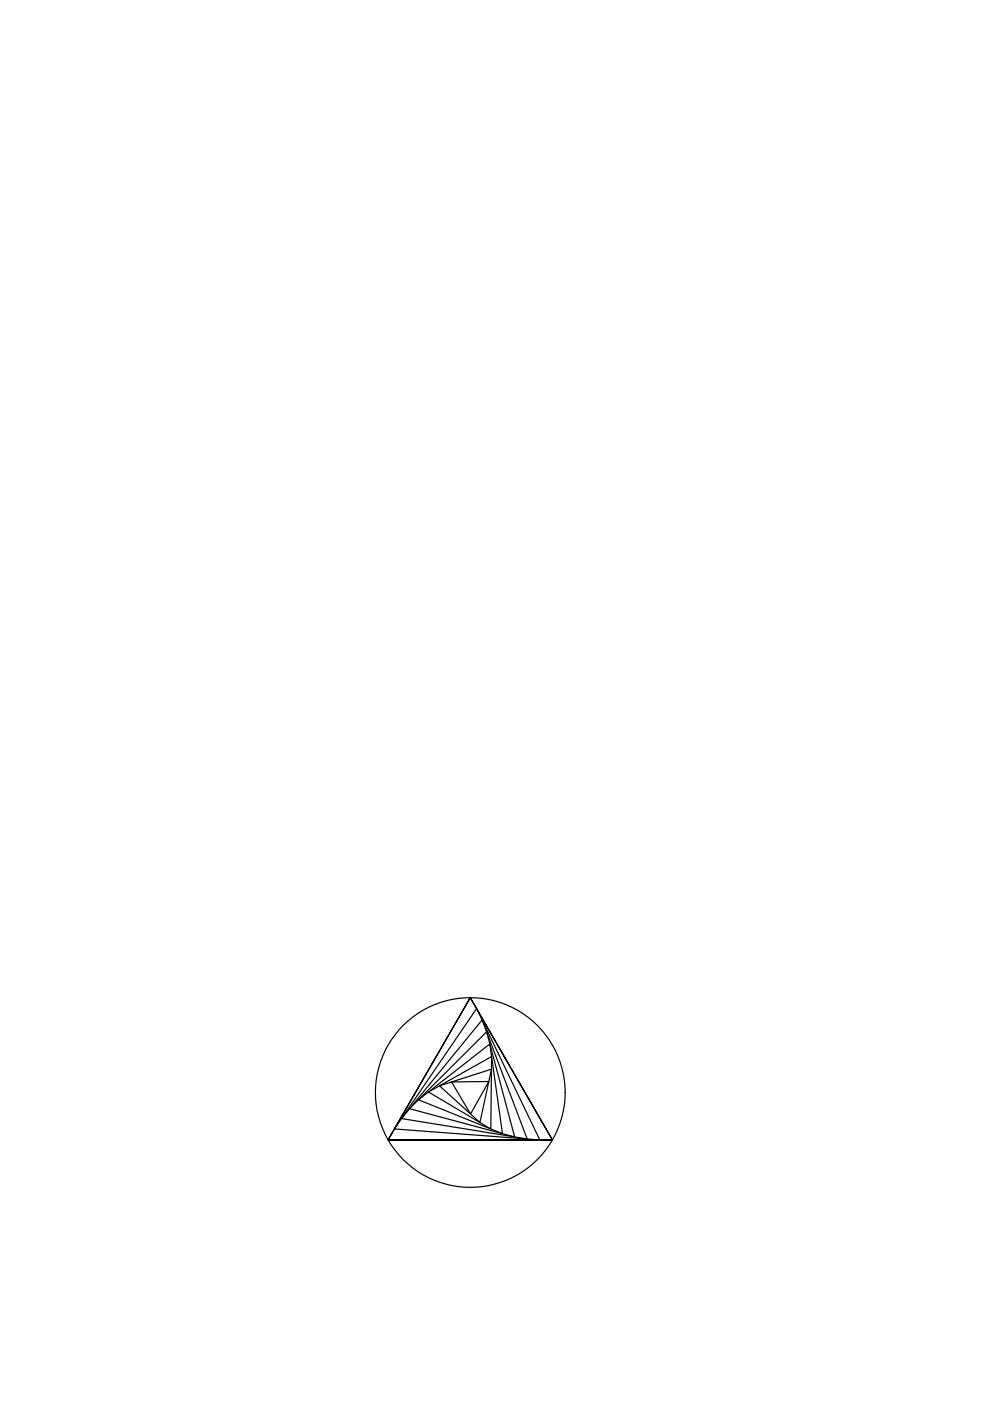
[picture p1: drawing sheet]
<svg xmlns="http://www.w3.org/2000/svg" width="210mm" height="297mm" viewBox="0 0 210 297" stroke-linecap="round" stroke-linejoin="round" font-family="sans-serif">
<!-- layer: 0 -->
<g fill="none" stroke="#000" stroke-width=".25">
<path d="M99.7 211.5l17.4 30.2h-34.8l17.4-30.2-17.4 30.2h34.8zM101.1 213.8l13.4 27.9-30.9-2.3zM102.2 216.2l9.6 25.3-26.7-4.3zM86.8 235.1l16.4-16.3 5.9 22.3zM88.7 233.2l15.2-11.9 2.6 19.1zM90.9 231.5l13.3-7.5-.1 15.4zM93.2 230.2l11-3.5-2.4 11.3zM95.7 229.4l7.9-.1-3.8 6.9z"/>
<circle cx="99.7" cy="231.6" r="20.1"/>
</g>
</svg>
